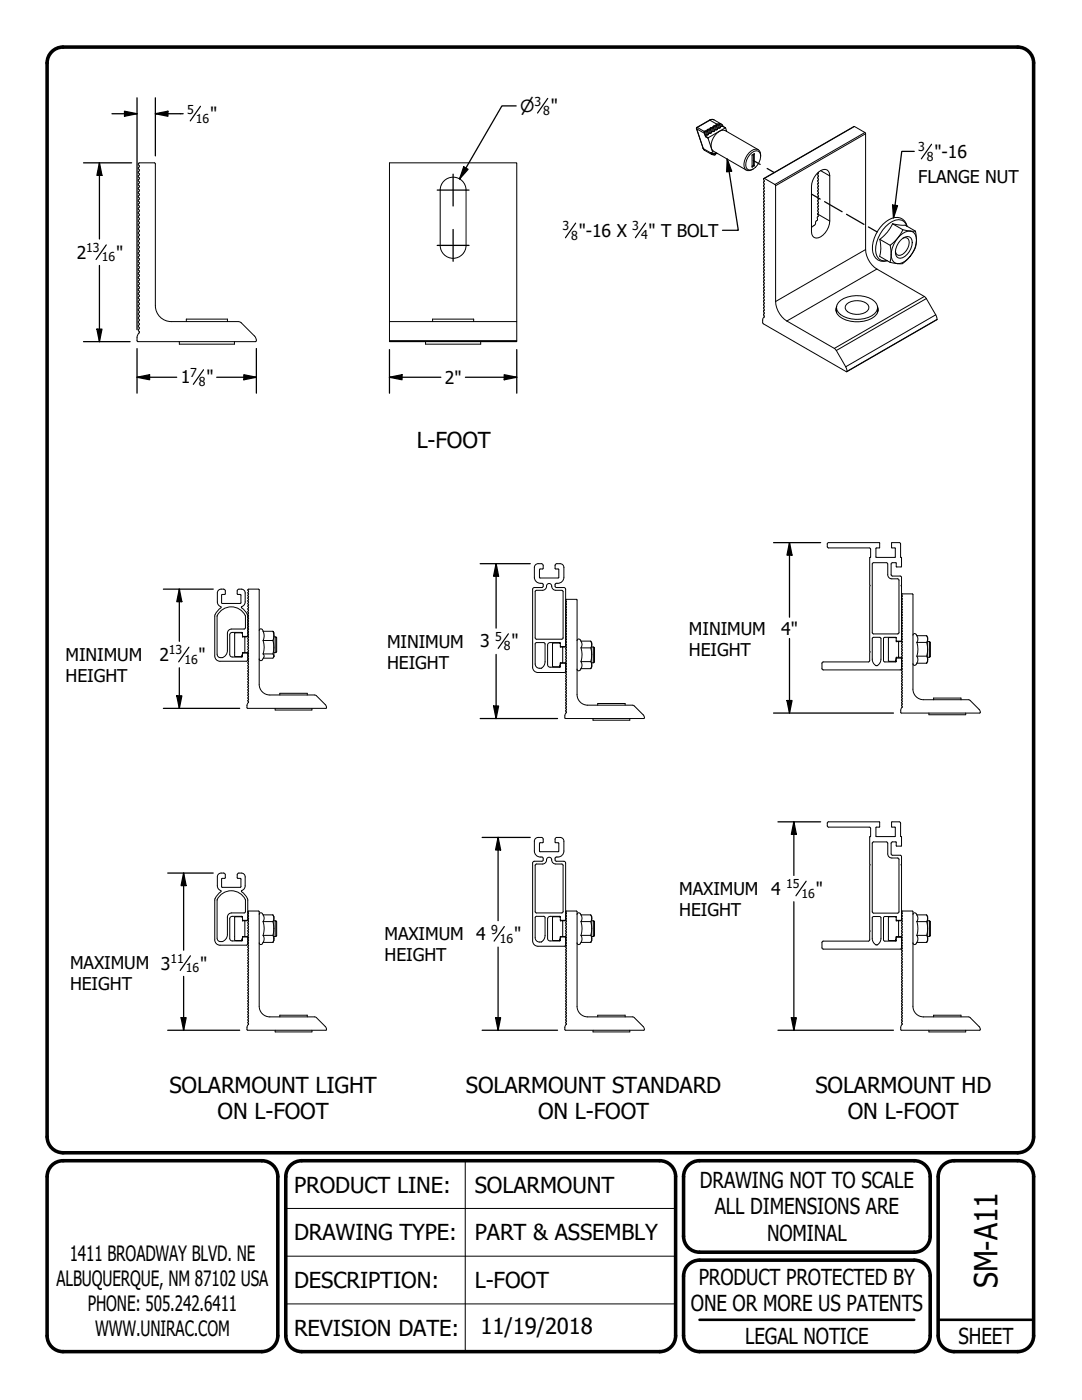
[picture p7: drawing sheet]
<svg xmlns="http://www.w3.org/2000/svg" width="216mm" height="279mm" viewBox="0 0 216 279" stroke-linecap="round" stroke-linejoin="round" font-family="sans-serif">
<defs><g id="words">
<text font-size="6.3" x="199" y="257.1" transform="rotate(-90 199 257.1)">SM-A11</text>
<g font-size="4.4">
<text x="83.1" y="89.4">L-FOOT</text>
<text x="33.8" y="218.1">SOLARMOUNT LIGHT</text>
<text x="93" y="218.1">SOLARMOUNT STANDARD</text>
<text x="162.7" y="218.1">SOLARMOUNT HD</text>
<text x="43.4" y="223.3">ON L-FOOT</text>
<text x="107.4" y="223.3">ON L-FOOT</text>
<text x="169.2" y="223.3">ON L-FOOT</text>
<text x="58.7" y="238">PRODUCT LINE:</text>
<text x="94.7" y="238">SOLARMOUNT</text>
<text x="139.7" y="237.1">DRAWING NOT TO SCALE</text>
<text x="142.6" y="242.4">ALL DIMENSIONS ARE</text>
<text x="58.7" y="247.5">DRAWING TYPE:</text>
<text x="94.7" y="247.5">PART &amp; ASSEMBLY</text>
<text x="153.1" y="247.6">NOMINAL</text>
<text x="58.7" y="257">DESCRIPTION:</text>
<text x="94.7" y="257">L-FOOT</text>
<text x="139.4" y="256.4">PRODUCT PROTECTED BY</text>
<text x="137.9" y="261.6">ONE OR MORE US PATENTS</text>
<text x="58.7" y="266.6">REVISION DATE:</text>
<text x="95.9" y="266.3">11/19/2018</text>
<text x="148.7" y="268.2">LEGAL NOTICE</text>
<text x="191.3" y="268.2">SHEET</text>
</g>
<g font-size="4.2">
<text x="13.9" y="251.6">1411 BROADWAY BLVD. NE</text>
<text x="11.3" y="256.7">ALBUQUERQUE, NM 87102 USA</text>
<text x="17.5" y="261.7">PHONE: 505.242.6411</text>
<text x="19" y="266.7">WWW.UNIRAC.COM</text>
</g>
<g font-size="3.5">
<text x="41.9" y="23.9">&quot;</text>
<text x="109.9" y="22.4">&quot;</text>
<text x="186.5" y="31.5">&quot;-16</text>
<text x="183.2" y="36.5">FLANGE NUT</text>
<text x="115.5" y="47.3">&quot;-16 X</text>
<text x="129.4" y="47.3">&quot; T BOLT</text>
<text x="15.3" y="51.6">2</text>
<text x="23.2" y="51.6">&quot;</text>
<text x="36.1" y="76.5">1</text>
<text x="41.2" y="76.5">&quot;</text>
<text x="88.8" y="76.6">2&quot;</text>
<text x="13.1" y="131.9">MINIMUM</text>
<text x="31.8" y="131.9">2</text>
<text x="39.6" y="131.9">&quot;</text>
<text x="77.2" y="129.3">MINIMUM</text>
<text x="95.8" y="129.2">3</text>
<text x="102.1" y="129.2">&quot;</text>
<text x="137.5" y="126.7">MINIMUM</text>
<text x="137.5" y="130.9">HEIGHT</text>
<text x="155.9" y="126.6">4&quot;</text>
<text x="13.1" y="136.1">HEIGHT</text>
<text x="77.2" y="133.4">HEIGHT</text>
<text x="135.5" y="178.7">MAXIMUM</text>
<text x="153.9" y="178.6">4</text>
<text x="162.8" y="178.6">&quot;</text>
<text x="135.5" y="182.8">HEIGHT</text>
<text x="76.7" y="187.7">MAXIMUM 4</text>
<text x="76.7" y="191.9">HEIGHT</text>
<text x="102.6" y="187.6">&quot;</text>
<text x="14" y="193.5">MAXIMUM 3</text>
<text x="14" y="197.7">HEIGHT</text>
<text x="39.9" y="193.5">&quot;</text>
</g>
<text font-size="3.3" x="103.8" y="22.4">⌀</text>
<g font-size="2.5">
<text x="37.4" y="22.7">5</text>
<text x="106.6" y="21.1">3</text>
<text x="108.4" y="22.9">8</text>
<text x="39.1" y="24.5">16</text>
<text x="183.2" y="30.2">3</text>
<text x="185" y="32.1">8</text>
<text x="112.2" y="46">3</text>
<text x="114" y="47.8">8</text>
<text x="126.2" y="46">3</text>
<text x="127.9" y="47.8">4</text>
<text x="17.2" y="50.3">13</text>
<text x="20.3" y="52.1">16</text>
<text x="38" y="75.2">7</text>
<text x="39.7" y="77.1">8</text>
<text x="33.7" y="130.6">13</text>
<text x="98.8" y="127.9">5</text>
<text x="100.5" y="129.8">8</text>
<text x="36.8" y="132.4">16</text>
<text x="156.9" y="177.3">15</text>
<text x="160" y="179.1">16</text>
<text x="98" y="186.4">9</text>
<text x="99.7" y="188.2">16</text>
<text x="34" y="192.2">11</text>
<text x="37.1" y="194">16</text>
</g>
</g></defs>
<!-- layer: Visible (ANSI) -->
<g fill="none" stroke="#000" stroke-width=".2">
<path d="M27.6 36.9l.2 .3-.2 .4 .2 .4-.2 .4 .2 .4-.2 .4 .2 .4-.2 .4 .2 .4-.2 .4v.2M27.6 36.9l.2-.5-.2-.4 .2-.4-.2-.4 .2-.4-.2-.4 .2-.4-.2-.4 .2-.4-.2-.4v-.2l.3-.1 3 .1 .1 28.4M87.8 37.9a2.58 2.58 0 0 1 2.6-2.5 2.58 2.58 0 0 1 2.6 2.5M87.8 37.9v11.1a2.58 2.58 0 0 0 2.6 2.6 2.58 2.58 0 0 0 2.6-2.6v-11.1M140.5 26.2h.1M142.9 30.5l-.6 .2M143.2 30.6l-.4 .1a.48 .48 0 0 1-.5 .3 .48 .48 0 0 1-.4-.5l-.1-.1 .5 .3M143.9 24.7l-1.4-.8-.5-.1-3 1.7 1.4 4.3 1.6 1M144.3 25.2l-.5 .1-.1 .2-.5 .1-.1 .3-.5 .1-.1 .2-.5 .1-.1 .3h-.4l-.2 .3-.4 .1-.1 .3-.3-1.1M144.3 25.2l.5 .3M144.3 25.2l-.2-.3-.5-.3-.1 .1a.74 .74 0 0 0-.8 .4h-.3l-.2 .3-.4 .1-.2 .2-.4 .1-.2 .3-.5 .1M145 26.2l-.3-.7-3.4 2 1 3.2"/>
<path d="M149.6 30.9a1.35 1.35 0 0 1 2-.5 2.7 2.7 0 0 1-2.1 3.5 1.08 1.08 0 0 1-.7-1.4l.5-1.1zM150.1 30.9l.4-.2v2.4l-.4 .2zM150.3 30.8v2.2l-.2 .1M151.3 29.9l-6.6-3.8a2.1 2.1 0 0 0-2.4 1.4 2.03 2.03 0 0 0 .1 2.7l6.5 3.8M151.8 31.2a1.09 1.09 0 0 0-.5-1.3 1.09 1.09 0 0 0-1.3 .2 3.3 3.3 0 0 0-1.4 3.5 1.07 1.07 0 0 0 1.7 .1M152.4 35.6l2.2 1.2 .2 .3v23.1a5 5 0 0 0 2.2 3.9l9.7 5.6 2.1 3.5 .2 1-16.7-9.6a1.21 1.21 0 0 1 .2-1.4l-.2-.4 .2-.3-.2-.4 .2-.2-.2-.5 .2-.2-.2-.4 .2-.2-.2-.5 .2-.2-.2-.4 .2-.3-.2-.4 .2-.2-.2-.5 .2-.2-.2-.4 .2-.2-.2-.5 .2-.2-.2-.4 .2-.3-.2-.4 .2-.2-.2-.5 .2-.2-.2-.4 .2-.2-.2-.5 .2-.2-.2-.4 .2-.3-.2-.4 .2-.2-.2-.4 .2-.3-.2-.4 .2-.2-.2-.5 .2-.2-.2-.4 .2-.3-.2-.4 .2-.2-.2-.4 .2-.3-.2-.4 .2-.2-.2-.5 .2-.2-.2-.4 .2-.3-.2-.4 .2-.2-.2-.4 .2-.3-.2-.4 .2-.2-.2-.5 .2-.2-.2-.4 .2-.3-.2-.4 .2-.2-.2-.4 .2-.3-.2-.4 .2-.2-.2-.5 .2-.2-.2-.4 .2-.3-.2-.4 .2-.2-.2-.4 .2-.3-.2-.4 .2-.2-.2-.5 .2-.2-.2-.4 .2-.2zM152.4 35.6l18-10.4 2.2 1.2 .1 .3v23.1a5 5 0 0 0 2.3 3.9l9.7 5.6 2 3.5 .3 .9M163.3 34.4a1.41 1.41 0 0 1 2-.2l.3 .9v9a3.5 3.5 0 0 1-2.8 3.4 1.12 1.12 0 0 1-.9-1.3v-9a4 4 0 0 1 1.4-2.8zM163.3 34.4l-.2 .4 .2 .4-.2 .2 .2 .5-.2 .2 .2 .4-.2 .2 .2 .5-.2 .2 .2 .4-.2 .3 .2 .4-.2 .2 .2 .4-.2 .3 .2 .4-.2 .2 .2 .5-.2 .2 .2 .4-.2 .3 .2 .4-.2 .2 .2 .4-.1 .2 .1 .5-.2 .3v.5l-.4 .5a1.33 1.33 0 0 1-.8 1M27.6 59.3v.1l.2 .4-.2 .4 .2 .4-.2 .4 .2 .4-.2 .6M27.6 41l.2 .3-.2 .4 .2 .4-.2 .4 .2 .4-.2 .4 .2 .4-.2 .4 .2 .4-.2 .4 .2 .4-.2 .4 .2 .4-.2 .4 .2 .3M27.8 49.5l-.2 .2 .2 .4-.2 .4 .2 .4-.2 .4 .2 .4-.2 .5 .2 .4-.2 .4 .2 .4-.2 .4 .2 .4-.2 .4 .2 .4-.2 .4 .2 .4-.2 .4 .2 .4-.2 .4 .2 .4-.2 .4 .2 .4-.2 .4 .2 .4-.2 .3"/>
<path d="M27.8 46.8v.1l-.2 .4 .2 .4-.2 .4 .2 .4-.2 .4 .2 .6M175.6 47.8l.2 1.8-.3 1.6 2.1 1.2M175.6 47.8l2 1.2M178.1 44.7l-1 1.6-1.5 1.5M178.1 44.7l1.5 .2h1l2.1 1.2M178.1 44.7l2.1 1.2M179.6 47a2.01 2.01 0 0 1 2.8-.5 3.5 3.5 0 0 1-.4 4.1 3.6 3.6 0 0 1-2.9 2 1.82 1.82 0 0 1-1.2-2.5 5.8 5.8 0 0 1 1.7-3.1zM179.7 48a1.49 1.49 0 0 1 2.1-.5 3.1 3.1 0 0 1-2.2 4 1.02 1.02 0 0 1-.9-1.2 3.8 3.8 0 0 1 1-2.3zM180.2 45.9l1.4 .2h1.1a5.5 5.5 0 0 1-2.2 6.2 1.43 1.43 0 0 1-1.4 .3l-1.5-.2 .2-1.6-.2-1.8 1.5-1.5zM180.2 47.5a.83 .83 0 0 1 .9 .1 .83 .83 0 0 1 .3 .9 2.65 2.65 0 0 1-2.1 2.5l-.5-.4-.1-.5M181 45.2a2.26 2.26 0 0 0-3.6-1.4 6.8 6.8 0 0 0-3.2 6.6 2.13 2.13 0 0 0 2.8 1.6M27.6 62l.2 .2-.2 .5 .2 .4-.2 .4 .2 .2"/>
<path d="M27.8 63.7l-.2 .6 .2 .4-.2 .4 .2 .4-.2 .4 .2 .5M31 61a3.2 3.2 0 0 0 3.2 3.2h13.6l.3 .2 2.7 2.7 .3 .4 .1 .5-.2 .2h-23.5a1.43 1.43 0 0 1 .3-1.8M35.8 68.2v.5h11v-.5M37.2 64.2v-.5h8.2v.5M77.7 64.2h25.4v3.8M84.9 68.2v.5h11v-.5M86.3 64.2v-.5h8.2v.5M103.1 64.2v-31.7h-25.4v35.7h25.4v-.2h-25.4M166.9 61.4v1M166.9 61.6l-.1 .4M166.9 61.1a1.81 1.81 0 0 0 1.2 2.5 6.4 6.4 0 0 0 6.4-.4 1.65 1.65 0 0 0 .6-2.1M167.3 60.4a5.8 5.8 0 0 1 7.2-.2 1.68 1.68 0 0 1-.5 2.8 6 6 0 0 1-6.7-.6 1.49 1.49 0 0 1 0-2z"/>
<path d="M168.9 60.7a3.3 3.3 0 0 1 4.3 .2 1 1 0 0 1-.5 1.4 3.4 3.4 0 0 1-3.9-.4l-.2-.4zM175.1 61.4v1M175.1 61.6l.1 .4M187 63.7l-18 10.5M187 63.7l-18 10.4M45 118.5l-.1-.7a.98 .98 0 0 0-1.5 .5v1.8a1.34 1.34 0 0 0 .7 1.1l-1.2 1.5M45 118.5l-.8 .3v1.5M47.3 118.5l.1-.7a.97 .97 0 0 1 1.5 .5v1.8a1.34 1.34 0 0 1-.7 1.1 3.2 3.2 0 0 1 1.2 1.8v3.9l-.1 .1h-.8l-.1-.1M47.3 118.5l.8 .3v1.5M106.3 117.6v15.6a1.06 1.06 0 0 0 1 1M107.8 113.6l.5-.1v-.8a1.11 1.11 0 0 0-1.7 .6v1.9a1.25 1.25 0 0 0 1.5 1.2M107.8 115.4h3.6"/>
<path d="M107.8 113.6l-.2 .1v1.5l.2 .1M108.1 116.4l.2 .1 .1 .5-.3 .3M108.1 117.3h-1.5l-.3 .3M109.1 117a.51 .51 0 0 1 .5-.6 .51 .51 0 0 1 .5 .6M109.1 117h.1M110.1 117a.82 .82 0 0 0 .8 .8h1.2l.3 .3v9.2l-.3 .3h-5.1l-.2-.2v-9.3l.1-.3a2.63 2.63 0 0 0 1.9-.2l.3-.6M110.1 117h.1M111 117.3h1.5l.4 .3M111.4 113.6l.1 .1v1.5l-.1 .1M111.4 113.6l-.6-.1v-.8a1.1 1.1 0 0 1 1.7 .6v1.9a1.34 1.34 0 0 1-1.6 1.2l-.1 .6 .2 .3M112.9 117.6v11.3l-.2 .1h-.8l-.1-.1M112.9 119.7l.1 .4-.1 .2 .1 .3-.1 .3 .1 .1"/>
<path d="M112.9 119.7l2.1-.1 .1 .1v18.9a2.11 2.11 0 0 0 2.2 2.1l9.1 .1 1.9 1.9 .3 .6-.2 .1h-15.6a1.03 1.03 0 0 1 .2-1.3l-.1-.2 .1-.3-.1-.3 .1-.2M173.6 111.2l-.1 18.8 .2 .1-.2 .1v1.8l-.2 .1h-9l-.3 .3v1l.3 .3h15.5l.1-.3v-2h-1.1M173.6 111.2h.1M173.7 111.2h-.1M173.7 111.2v-1.6l-.1-.2h-8.3l-.2-.3v-.7l.2-.1h10.1l.1 1-.7 .1v1.8h3.8M174 112.6l.3-.3h2.6l.2 .3M174 112.6v13.7l.2 .2h4.9l.2-.1 .1-10.6-.1-.2a2.64 2.64 0 0 1-1.9-.3l-.3-.6v-2.1M178.6 109.3v1.9M178.6 109.4l-.7-.1v-1h1.5l.3 .1 .1 2.8M179.8 111.2h.1M179.8 111.2l.1 1.9h-1l-.2-.8h-.8l-.1 .3 .1 2.2 .2 .2h1.5l.3 .2v1.5l-.1 .2 .1 .1v10.9h-1.1M179.9 119.2l.1 .4"/>
<path d="M179.9 119.1l.2-.1-.2-.3 .1-.2h2l.2 .2v18.8a2.12 2.12 0 0 0 2.1 2.1l9.1 .1 2 1.9 .2 .6-.1 .1h-15.6a1.05 1.05 0 0 1 .2-1.3l-.2-.2 .1-.2M180 119.6l-.1 .2 .1 .2-.1 .3 .1 .2M42.9 122.7v8.2a1.06 1.06 0 0 0 1 1.1M43.3 130.6a.79 .79 0 0 0 1.1 .6M44.2 120.3l.1 .1h3.6l.2-.1M45.4 126.4v3.4a1.48 1.48 0 0 1-1 1.4M46.2 125.5a.84 .84 0 0 0-.8 .9M46.2 125.5h2.5M46.8 130.9l.1 .1h1.5M46.8 126.4v4.5M48.2 126.3h.1M48.3 126.3l.1 .1"/>
<path d="M48.4 126.3h-1.5l-.1 .1M48.4 131h-.1M48.4 130.5l.1-.2 .9 .1v1.3l-.1 .2-5.4 .1M48.4 130.5l-.2 .4 .2 .1M48.4 130.5v.5M48.4 130.2v.2M48.4 127.1h.5v3.1h-.5M48.4 127.1v-.7l-.2-.2h-1.9l-.4 .3-.1 .2 .1 4.2 .4 .2h1.9l.2-.1M48.4 130.3v.1M48.7 125.5l.3-.2v-2.3a3.1 3.1 0 0 0-2.9-1.9 3.1 3.1 0 0 0-2.8 1.9v7.6M48.9 127.1h.7M48.9 130.2h.6"/>
<path d="M49.5 123.6l.1 .4M49.5 129l.1 .4M49.5 123.6l.1-.2-.2-.3 .2-.2-.2-.3 .2-.3-.2-.2 .2-.3-.2-.3 .2-.2-.2-.3 .2-.3-.2-.2 .2-.3-.2-.3 .2-.3-.2-.2 .2-.3-.2-.3 .2-.2-.2-.3 .2-.3-.2-.2 .2-.2h2l.1 .1v18.9a2.11 2.11 0 0 0 2.1 2.1h9M49.5 125.4l.1 .2-.2 .2 .2 .3-.2 .3 .2 .2-.2 .3 .2 .2M49.5 130.2l.1 .2-.1 .4M49.5 130.8l.1 .2-.2 .2 .2 .3-.2 .3 .2 .2-.2 .3 .2 .3-.2 .2 .2 .3-.2 .3 .2 .2-.2 .3 .2 .3-.2 .2 .2 .3-.2 .3 .2 .3-.2 .2 .2 .3-.2 .3 .2 .2-.2 .3 .2 .3-.2 .2 .2 .3-.2 .3 .2 .3-.2 .2 .2 .3-.2 .3 .2 .2-.2 .3 .2 .3-.2 .2 .2 .3a1.04 1.04 0 0 0-.2 1.3l15.7-.1v-.3l-.2-.4-1.8-1.7M49.6 127.1l-.2 .4 .2 .1M49.6 127.6l-.2 .4 .2 .3-.2 .2 .2 .3-.1 .2M49.6 124l-.2 .2 .2 .3-.2 .3 .2 .2-.1 .4M49.6 129.4l-.2 .2 .2 .3-.1 .3M51.7 125.8l.1-.2 .3-.1 .4 .5M52.5 127.8l.2 1.4-.2 1.3"/>
<path d="M52.5 130.5l.2 .4-.3 .8-.4 .1-.3-.3M52.5 127.8h1.9M52.5 130.5h1.9M54.4 126l.3 .3v4.6l-.3-.4 .3-1.3-.1-.7a1.12 1.12 0 0 1 0-1.2l.1-.4zM54.4 126h-1.9l.2 .9-.2 .9M54.7 130.9l-.3 .5h-1.9M54.7 127.1h.3M54.7 130.2h.3M54.7 130.9l-.1 .3M55 127.1l.2 .2v2.8l-.2 .1zM55.8 138.7v-.3h5.5v.3M62.8 138.7l.3 .2"/>
<path d="M108 133.4v-.1a1.5 1.5 0 0 0 .8-1.2l-.1-3.7-.2-.2h-1.5l-.2 .3v4a.92 .92 0 0 0 1.2 .9M111.7 128.3h.1M111.7 128.3l.1 .1M111.8 133.1h-.1M111.8 128.3h-1.4l-.2 .2v4.4l.2 .2h1.4M111.8 133v.1M111.8 132.5l-.2 .4 .2 .1M111.8 132.5v.5M111.8 132.5l.1-.1h.9l.1 1.6-.2 .2h-5.4M111.8 132.2v.3v-.2M111.8 129.1h.5v3.2h-.5M111.8 129.2v-.8l-.1-.2h-1.9l-.5 .3v.3v4.1l.5 .3h1.9l.1-.2"/>
<path d="M112.3 129.1h.7M112.3 132.3h.6M112.9 122.4l.1 .4M112.9 139.8l.1 .2-.1 .3 .1 .2-.1 .2M113 126.4l-.1 .4 .1 .3-.1 .2 .1 .3-.1 .3 .1 .2-.1 .3 .1 .3-.1 .2 .1 .3-.1 .3 .1 .2-.1 .3 .1 .3-.1 .3 .1 .2-.1 .3 .1 .3-.1 .2 .1 .3-.1 .3 .1 .2-.1 .3 .1 .3-.1 .3 .1 .2-.1 .3 .1 .3-.1 .2 .1 .3-.1 .3 .1 .2-.1 .3 .1 .3-.1 .2 .1 .3-.1 .3 .1 .2-.1 .3 .1 .3-.1 .3 .1 .2-.1 .3 .1 .3-.1 .2 .1 .3-.1 .3 .1 .2-.1 .4M113 121l-.1 .4 .1 .3-.1 .2 .1 .3-.1 .2M113 122.8l-.1 .2 .1 .3-.1 .3 .1 .2-.1 .3 .1 .3-.1 .2 .1 .3-.1 .3 .1 .2-.1 .3 .1 .3-.1 .3 .1 .1M115.1 127.9l.2-.3 .2-.1 .4 .5M115.9 129.3l.2 1.4-.2 1.3M115.9 132l.2 .7-.2 .7M115.9 133.4l-.4 .5-.2-.1-.2-.3M115.9 128h2"/>
<path d="M115.9 129.3h2M115.9 132h2M115.9 133.4h2M115.9 128a1.16 1.16 0 0 1 0 1.3M117.9 128l.2 .6-.1 .3a.88 .88 0 0 0 0 1.1v1.3a1.45 1.45 0 0 0 .1 1.4l-.2 .7M117.9 128l.2 .3v4.8l-.2 .3M118.1 129.1h.4M118.1 132.3h.4M118.5 129.1l.1 .2v2.8l-.1 .2zM174.1 127.3l.2-.1h1.2l.2 .1 .1 4.3a1.19 1.19 0 0 1-1 1.2 1.45 1.45 0 0 1-.8-1.2zM174.8 132.8h.1M178.7 127.2l.1 .1"/>
<path d="M178.8 127.2h-1.4l-.1 .2v4.5l.1 .1h1.4M178.8 127.3v.8M178.8 127.3l-2.2-.1-.3 .3v4.5l.3 .1 2.2-.1M178.8 131.3l-.1 .5 .1 .2h-.1M178.8 131.2v.8M178.8 128h.5v3.2h-.5M179.3 128h.7M179.3 131.2h.6M179.9 137.5l.2 .3-.2 .3 .1 .3-.1 .2 .1 .2M179.9 124.5l.1 .4-.1 .3 .1 .2-.1 .3 .2 .3-.2 .2 .2 .3-.2 .3 .1 .2-.1 .3 .1 .3-.1 .3 .1 .1M179.9 120.9l.1 .2-.1 .3 .2 .3-.2 .2 .1 .4M179.9 123.6l.2 .2-.2 .3 .2 .3-.2 .1"/>
<path d="M179.9 131.2l.1 .2-.1 .2 .1 .3-.1 .3 .2 .2-.2 .3 .1 .3-.1 .2 .1 .3-.1 .4M179.9 133.9l.1 .1-.1 .3 .2 .3-.2 .3 .2 .2-.2 .3 .1 .3-.1 .2 .1 .3-.1 .3 .2 .2-.2 .3 .2 .3-.2 .2M180 123.2l-.1 .4M180 120.5l-.1 .4M180 128l-.1 .4 .2 .3-.2 .2 .1 .3-.1 .3 .1 .2-.1 .3 .2 .3-.2 .2 .2 .3-.2 .4M180 138.8l-.1 .4 .2 .2-.2 .3 .1 .3-.1 .1M180 122.3l-.1 .2 .1 .2-.1 .3 .1 .2M182.2 132.4l.2 .4 .4-.2M182.2 126.8l.2-.3a1.17 1.17 0 0 1 .5 1.7M182.9 126.9h2l.2 .6v.4a.88 .88 0 0 0 0 1v1.3a1.44 1.44 0 0 0 0 1.5l-.2 .7 .2-.4v-4.8l-.2-.3M182.9 128.2l.3 1.4-.3 1.4M182.9 131l.3 .7-.3 .7"/>
<path d="M182.9 132.4h2M182.9 128.2h2M182.9 131h2M182.9 132.4l-.1 .2M185.1 128h.4M185.1 131.2h.4M185.5 128l.2 .2v2.8l-.2 .2zM186.3 139.6v-.3h5.5v.3M54.9 141.4v.3h7.3v-.3M112.9 140.7l.1 .4M118.3 143.4v.3h7.4v-.3M119.3 140.7v-.3h5.4v.3"/>
<path d="M179.9 140.2l.1 .4M185.4 142.3v.3h7.3v-.3M42.9 179.3v8.3a1.06 1.06 0 0 0 1 1h5.4l.1-.2v-1.4h-.9l-.1 .1M42.9 179.3l.4-.6 .8-.8-.1-.2a.98 .98 0 0 1-.6-.9v-1.8a.93 .93 0 0 1 1.5-.6v.9h-.5l-.2 .1v1.6l.1 .1h3.7l.1-1.7-.7-.1v-.9a.98 .98 0 0 1 1.5 .6v1.8a1.37 1.37 0 0 1-.7 1v.1a3.2 3.2 0 0 1 1.2 1.7v3.9l-.1 .2h-.8l-.1-.2M107.8 168.2l.5-.1v-.8a1.11 1.11 0 0 0-1.7 .6v1.9a1.25 1.25 0 0 0 1.5 1.2M107.8 170h3.6M107.8 168.2l-.2 .1v1.5l.2 .2M108.1 171l.2 .2 .1 .4-.3 .3M108.1 171.9h-1.5l-.3 .3v15.6M109.1 171.6a.51 .51 0 0 1 .5-.5 .51 .51 0 0 1 .5 .5M109.1 171.6h.1M110.1 171.6a.81 .81 0 0 0 .8 .8h1.2l.3 .3v9.2l-.3 .3h-5.1l-.2-.1v-9.4l.1-.2a2.68 2.68 0 0 0 1.9-.3l.3-.6"/>
<path d="M110.1 171.6h.1M111.4 168.2l.1 .1v1.5l-.1 .2M111.4 168.2l-.6-.1v-.8a1.1 1.1 0 0 1 1.7 .6v1.9a1.33 1.33 0 0 1-1.6 1.3l-.1 .2 .1 .5 1.6 .1 .4 .3v11.3M173.6 167l-.1 18.7 .2 .1-.2 .1v1.8l-.2 .1h-9l-.3 .3v1.1l.3 .2h15.5l.1-.2v-2.1h-1.1M173.6 167h.1M173.7 166.9l-.1 .1M173.7 166.9v-1.6l-.1-.2h-8.3l-.2-.3v-.7l.2-.1h10.1l.1 1-.7 .2v1.7l3.8 .1M174.1 168.2l.2-.2 2.7 .1 .1 .2v2.1a.81 .81 0 0 0 .8 .8h1.2l.3 .3-.1 10.6-.2 .1h-4.9l-.2-.2zM178.6 165.1v1.9M178.6 165.1l-.7-.1v-1h1.5l.3 .1 .1 2.9M179.8 167h.1M179.8 167l.1 1.8h-1l-.2-.8-.8 .1-.1 .2 .1 2.3 .2 .1h1.5l.3 .2v1.6l-.1 .1 .1 .1v10.9h-1.1"/>
<path d="M46.8 187.6l.1 .1h1.5M46.8 183.1v4.5M48.3 183l.1 .1M48.3 187.6l.1 .1M48.3 187.7h.1M48.4 183h-1.5l-.1 .1M48.4 187.1l-.2 .4 .1 .1M48.4 187.1v.6M48.4 186.9v.2M48.4 183.8h.5v3.1h-.5M48.4 183.8v-.8l-.2-.1h-1.9l-.4 .2-.1 .3 .1 4.1 .4 .3h1.9l.2-.1M48.4 187v.1"/>
<path d="M48.7 182.2h-2.5a.84 .84 0 0 0-.8 .8v3.5a1.48 1.48 0 0 1-1 1.4M48.7 182.2l.3-.3v-2.3a3.1 3.1 0 0 0-2.9-1.8 3.1 3.1 0 0 0-2.8 1.8v7.6a.79 .79 0 0 0 1.1 .7M48.9 183.8h.6M48.9 186.9h.6M49.5 187.3l.1 .4-.2 .2 .2 .3-.2 .3 .2 .1M49.5 190l.1 .3-.2 .3 .2 .3-.2 .3 .2 .2-.2 .3 .2 .3-.2 .2 .2 .3-.2 .3 .2 .2-.2 .3 .2 .3-.2 .2 .2 .3-.2 .3 .2 .3-.2 .2 .2 .3-.2 .3 .2 .3M49.6 185.9l-.2 .4 .2 .3-.2 .2 .2 .3-.1 .2M49.6 188.6l-.2 .4 .2 .3-.2 .2 .2 .3-.1 .2M49.6 185.9l-.2-.1 .2-.3-.2-.3 .2-.2-.2-.3 .2-.3-.2-.2 .2-.3-.2-.3 .2-.3-.2-.2 .2-.3-.2-.3 .2-.2-.1-.4h2.2v18.9a2.11 2.11 0 0 0 2.1 2.1l9.2 .1 1.9 1.9 .3 .6-.2 .1h-15.6a1.36 1.36 0 0 1 .2-1.3l-.2-.2 .2-.3-.2-.3 .2-.2-.1-.4M49.6 195.8l-.2 .2 .2 .3-.2 .2 .2 .3-.2 .3 .2 .2-.2 .3 .2 .3-.2 .2 .2 .3-.2 .3 .2 .3-.2 .2 .2 .3-.2 .3 .2 .2-.1 .2M51.7 188.2l.3 .3 .4-.2M51.7 182.5l.3-.3a1.16 1.16 0 0 1 .5 1.7"/>
<path d="M52.5 182.6h1.9l.3 .7-.1 .3a.87 .87 0 0 0 0 1v1.4a1.44 1.44 0 0 0 .1 1.4l-.3 .7 .3-.4v-4.7l-.2-.4M52.5 183.9l.2 1.4-.2 1.4M52.5 186.7l.2 .7-.2 .7M52.5 183.9h1.9M52.5 186.7h1.9M52.5 188.1h1.9M52.5 188.1l-.1 .2M54.7 183.8h.3M54.7 186.9h.3M55 183.8l.2 .1v2.8l-.2 .2zM106.3 187.8a1.06 1.06 0 0 0 1 1h5.3l.3-.2M108 188a.94 .94 0 0 1-1.2-.8v-4.1l.2-.2h1.5l.2 .1 .1 3.7a1.42 1.42 0 0 1-.8 1.3"/>
<path d="M111.7 183l.1 .1M111.8 187.6v.1M111.8 187.7h-.1M111.8 183h-1.4l-.2 .1v4.5l.2 .1h1.4M111.8 187.7l-.1 .1h-1.9M111.8 187.1l-.2 .4 .2 .1M111.8 187.1v.6M111.8 183.5l.1 .2h.8l.2-.2M111.8 187.1l.1-.1h.9l.1 1.6M111.8 186.9v.2M111.8 183.8h.5v3.1h-.5M111.8 183.8v-.8l-.1-.1h-1.9l-.5 .2v4.2v.2l.5 .3"/>
<path d="M111.8 187v.1M112.3 183.8h.7M112.3 186.9h.6M112.9 183.5l.1 .4-.1 .3 .1 .2-.1 .3 .1 .3-.1 .2 .1 .3-.1 .3 .1 .1M112.9 187.3l.1 .4-.1 .2 .1 .3-.1 .3M112.9 190l.1 .3-.1 .3 .1 .3-.1 .3 .1 .2-.1 .3 .1 .3-.1 .2 .1 .3-.1 .3 .1 .2-.1 .3 .1 .3-.1 .2 .1 .3-.1 .3 .1 .3-.1 .2 .1 .3-.1 .3 .1 .2-.1 .3 .1 .3-.1 .2 .1 .3-.1 .3 .1 .2-.1 .3 .1 .3-.1 .2 .1 .3-.1 .3 .1 .3-.1 .2 .1 .3-.1 .3 .1 .2-.1 .2M112.9 186.9l.1 .2-.1 .2M112.9 189.1l.1 .2-.1 .2 .1 .3-.1 .2M112.9 183.5l.1-.2-.1-.2 .1-.3-.1-.3 .1-.2-.1-.3 .1-.1h2.1v18.9a2.12 2.12 0 0 0 2.2 2.1l9.1 .1 1.9 1.9 .3 .6-.2 .1h-15.6a1.03 1.03 0 0 1 .2-1.3l-.1-.2 .1-.3-.1-.3 .1-.2-.1-.4M112.9 188.5l.1 .1M113 185.9l-.1 1M113 188.6l-.1 .5"/>
<path d="M115.1 188.2l.3 .3 .4-.2M115.1 182.5l.3-.3a1.16 1.16 0 0 1 .5 1.7M115.9 182.6h2l.2 .7-.1 .3a.87 .87 0 0 0 0 1v1.4a1.44 1.44 0 0 0 .1 1.4l-.2 .7M115.9 183.9l.2 1.4-.2 1.4M115.9 186.7l.2 .7-.2 .7M115.9 183.9h2M115.9 186.7h2M115.9 188.1h2M115.9 188.1l-.1 .2M117.9 182.6l.2 .4v4.7l-.2 .4M118.1 183.8h.4M118.1 186.9h.4"/>
<path d="M118.5 183.8l.1 .1v2.8l-.1 .2zM174.1 183l.2-.1h1.2l.2 .1 .1 4.3a1.18 1.18 0 0 1-1 1.3 1.44 1.44 0 0 1-.8-1.3zM174.8 188.6h.1M178.7 183h.1M178.7 183l.1 .1M178.8 183h-1.4l-.1 .1v4.5l.1 .1h1.4M178.8 183v.8M178.8 183l-2.2-.1-.3 .1v4.6l.3 .2 2.2-.1M178.8 187l-.1 .5 .1 .2h-.1M178.8 186.9v.8M178.8 183.8h.5v3.1h-.5M179.3 183.8h.7"/>
<path d="M179.3 186.9h.6M179.9 190l.1 .4M179.9 198.1l.1 .4M179.9 191.8l.2 .2-.2 .2 .1 .3-.1 .3 .1 .2-.1 .3 .2 .3-.2 .2 .2 .3-.2 .3 .1 .3-.1 .2 .1 .3-.1 .3 .1 .3M180 188.6l-.1 .4 .2 .3-.2 .2 .2 .3-.2 .2M180 188.6l-.1-.1 .1-.3-.1-.3 .2-.2-.2-.3 .1-.3-.1-.3 .1-.2-.1-.3 .1-.3-.1-.2 .2-.3-.2-.3 .2-.2-.2-.3 .1-.3-.1-.2 .1-.3-.1-.3 .1-.3-.1-.2 .2-.3-.2-.3 .2-.2-.2-.3 .2-.2h1.9l.2 .2v18.8a2.11 2.11 0 0 0 2.1 2.1l9.1 .1 2 1.9 .2 .6-.1 .1h-15.6a1.04 1.04 0 0 1 .2-1.3l-.2-.2 .1-.3-.1-.3 .1-.2-.1-.3 .2-.3-.2-.2 .2-.3-.2-.3 .1-.2-.1-.3 .2-.3-.2-.3 .2-.2-.2-.3 .2-.3-.2-.2 .1-.3-.1-.3 .1-.2-.1-.3 .1-.2M180 190.4l-.1 .2 .1 .3-.1 .3 .2 .2-.2 .4M180 195.8l-.1 .2 .1 .3-.1 .2 .1 .3-.1 .3 .2 .2-.2 .3 .2 .3-.2 .2M182.2 188.2l.2 .3 .4-.2M182.2 182.5l.2-.3a1.16 1.16 0 0 1 .5 1.7M182.9 182.6h2l.2 .7v.3a.88 .88 0 0 0 0 1v1.4a1.45 1.45 0 0 0 0 1.4l-.2 .7 .2-.4v-4.7l-.2-.4M182.9 183.9l.3 1.4-.3 1.4"/>
<path d="M182.9 186.7l.3 .7-.3 .7M182.9 183.9h2M182.9 186.7h2M182.9 188.1h2M182.9 188.1l-.1 .2M185.1 183.8h.4M185.1 186.9h.4M185.5 183.8l.2 .1v2.8l-.2 .2zM49.5 200.2l.1 .4-.2 .2 .2 .3-.2 .3 .2 .3-.2 .2 .2 .3-.2 .3 .2 .2-.1 .2M54.9 205.6v.3h7.3v-.3M55.8 202.9v-.3h5.5v.3M112.9 200.2l.1 .4-.1 .2 .1 .3-.1 .3 .1 .3-.1 .2 .1 .3-.1 .3 .1 .2-.1 .2"/>
<path d="M118.3 205.6v.3h7.4v-.3M119.3 202.9v-.3h5.4v.3M185.4 205.6v.3h7.3v-.3M186.3 202.9v-.3h5.5v.3"/>
</g>
<!-- layer: Visible Narrow (ANSI) -->
<g fill="none" stroke="#000" stroke-width=".2">
<path d="M139 25.6v.1M139 25.7l1.3 4M139 25.7l1.5 .9M139 25.4h.1M139.1 25.4l-.1 .3M139.1 25.4l1.4 .8 .3 .9M140.3 29.6v.1M140.3 29.7l.3 .3M140.3 29.7l1.6 .8M140.5 26.4l.3 .8 .5 .3M140.7 26.1l.3 .9M140.8 27.3l.5 .3"/>
<path d="M140.9 26.1l.3 .8M141.1 25.9l.3 .9M141.3 25.8l.3 .8M141.5 25.8l.3 .8M141.7 25.7l.3 .8M141.7 25.6l.3 .8M141.8 30.4l.5 .3M141.9 30.5l.1 .3M141.9 25.4l.3 .9M142 30.5l.1 .3M142.1 25.4l.3 .9M142.2 30.7l.1 .2"/>
<path d="M142.3 25.3l.3 .8M142.3 25.2l.3 .8M142.4 30.7l.1 .2M142.5 23.9l-.9 .1M142.5 25.1l.3 .8M142.6 30.6l.1 .3M142.7 30.6l.1 .2M142.7 25.1l.3 .8M142.9 30.5v.2M142.9 25l.3 .8M142.9 24.9l.3 .8M143 24.8l-1.3-.8-2.6 1.4"/>
<path d="M143.1 24.8l.3 .8M143.1 30.6h.1M143.3 24.8l.3 .8M143.5 24.7l.3 .8M143.5 24.6l.3 .7M143.8 24.7l.2 .5M144.1 24.9l.1 .3M144.2 25.2l.5 .3M150.1 33.3h.1M150.3 33l.2 .1M150.5 30.7h.1M163.7 34.1l1.9 1"/>
<path d="M170.5 25.2l-18 10.4M172.6 26.4l-18 10.4M172.7 26.7l-17.9 10.4M163.2 42.7l2.4 1.4M172.7 49.8l-17.9 10.4M175 53.7l-18 10.4M181 45.1a1.83 1.83 0 0 0-3-.9 6.7 6.7 0 0 0-3.2 6.4 1.72 1.72 0 0 0 2.2 1.4M184.4 59.2l-17.9 10.3M184.8 59.6l-17.9 10.4M186.7 62.8l-17.9 10.4"/>
</g>
<!-- layer: Title (ANSI) -->
<path d="M139.6 263.4h42.8M187.2 263.4h19" fill="none" stroke="#000" stroke-width=".51"/>
<!-- layer: Border (ANSI) -->
<path d="M9.4 226.9a3.2 3.2 0 0 0 3.2 3.2h190.5a3.2 3.2 0 0 0 3.1-3.2v-214.3a3.2 3.2 0 0 0-3.1-3.2h-190.5a3.2 3.2 0 0 0-3.2 3.2v214.3M9.4 234.8a3.2 3.2 0 0 1 3.2-3.2h39.7a3.2 3.2 0 0 1 3.1 3.2v31.8a3.2 3.2 0 0 1-3.1 3.1h-39.7a3.2 3.2 0 0 1-3.2-3.1v-31.8M134.8 234.8v31.8M134.8 234.8a3.2 3.2 0 0 0-3.2-3.2h-71.4a3.2 3.2 0 0 0-3.2 3.2v31.8a3.2 3.2 0 0 0 3.2 3.1h71.4a3.2 3.2 0 0 0 3.2-3.1M137.3 232.6a3.1 3.1 0 0 1 2.3-1h42.8a3.2 3.2 0 0 1 3.2 3.2v11.9a3.2 3.2 0 0 1-3.2 3.2h-42.8a3.2 3.2 0 0 1-3.2-3.2v-11.9a3.2 3.2 0 0 1 .9-2.2zM188.1 232.6a3.2 3.2 0 0 1 2.3-1h12.7a3.2 3.2 0 0 1 3.1 3.2v31.8a3.2 3.2 0 0 1-3.1 3.1h-12.7a3.2 3.2 0 0 1-3.2-3.1v-31.8a3.2 3.2 0 0 1 .9-2.2zM137.3 252.4a3.2 3.2 0 0 1 2.3-.9h42.8a3.2 3.2 0 0 1 3.2 3.2v11.9a3.2 3.2 0 0 1-3.2 3.1h-42.8a3.2 3.2 0 0 1-3.2-3.1v-11.9a3.2 3.2 0 0 1 .9-2.3z" fill="none" stroke="#000" stroke-width=".71"/>
<path d="M92.8 231.6v38.1M57 241.2h77.8M57 250.7h77.8M57 260.2h77.8" fill="none" stroke="#000" stroke-width=".2"/>
<!-- layer: Sketch Geometry (ANSI) -->
<path d="M150.3 32l1.4 .8M153.1 33.6l1.4 .8M161.9 38.7l1.8 1M164.5 40.2l3.5 2.1M168.9 42.8l3.5 2M173.3 45.3l1.7 1" fill="none" stroke="#000" stroke-width=".25"/>
<!-- layer: Dimension (ANSI) -->
<path d="M109.3 19.6l-2 3M40 21.2l-2 2.9M21.2 48.9l-2 2.9M40.6 73.8l-2 2.9M37.7 129.2l-2.1 2.9M101.4 126.5l-2 2.9M160.9 175.9l-2.1 2.9M38 190.8l-2 2.9M100.6 184.9l-2 2.9" fill="none" stroke="#000" stroke-width=".24"/>
<g fill="none" stroke="#000" stroke-width=".25">
<path d="M27.3 19.5v46.3M31 19.5v11.6M16.7 32.5h9.6M19.8 32.5l.5 2.5h-1zM19.8 32.5v15.2M22.3 22.7h5M24.8 22.2l2.5 .5-2.5 .5zM31 22.7l2.5-.5v1zM31 22.7h5.6M92.5 33.3l.9 .5-1.7 1.9zM103 21.1h-2.8l-8.5 14.6M19.8 53v15.2"/>
<path d="M16.7 68.2h9.3M19.3 65.7h1l-.5 2.5zM27.3 75.3l2.5-.5v1zM27.3 75.3h8M27.3 69.6v8.9M43.2 75.3h8M48.7 74.8l2.5 .5-2.5 .5zM51.2 69.6v8.9M77.7 75.3l2.5-.5v1zM77.7 75.3h10.3M77.7 69.8v8.7M92.9 75.3h10.2"/>
<path d="M100.6 74.8l2.5 .5-2.5 .5zM103.1 69.8v8.7M32.6 117.6h9.9M35.8 117.6l.5 2.5h-1zM35.8 117.6v10.4M95.8 112.5h10M99 112.5l.5 2.5h-1zM99 112.5v12.9M154.4 108.3h9.3M157.5 108.3l.5 2.5h-1zM157.5 108.3v14.9M35.3 138.9h1l-.5 2.5z"/>
<path d="M35.8 133.3v8.1M99 130.6v12.8M157 139.8h1l-.5 2.5zM157.5 127.4v14.9M32.6 141.4h15.2M95.8 143.4h15.5M98.5 140.9h1l-.5 2.5zM154.4 142.3h23.9M33.5 174.2h9M36.6 174.2l.5 2.5h-1zM36.6 174.2v15.4M96.2 167.1h9.6"/>
<path d="M99.4 167.1l.5 2.5h-1zM99.4 167.1v16.6M155.2 164h8.5M158.4 164l.5 2.5h-1zM158.4 164v10.7M158.4 180v25.6M36.6 194.9v10.7M99.4 189v16.6M33.5 205.6h14.3M36.1 203.1h1l-.5 2.5zM96.2 205.6h15.1M98.9 203.1h1l-.5 2.5z"/>
<path d="M155.2 205.6h23.1M157.9 203.1h1l-.5 2.5z"/>
</g>
<g fill="#000">
<path d="M19.8 32.5l.5 2.5h-1z" fill-rule="evenodd"/>
<path d="M24.8 22.2l2.5 .5-2.5 .5z" fill-rule="evenodd"/>
<path d="M31 22.7l2.5-.5v1z" fill-rule="evenodd"/>
<path d="M92.5 33.3l.9 .5-1.7 1.9z" fill-rule="evenodd"/>
<path d="M19.3 65.7h1l-.5 2.5z" fill-rule="evenodd"/>
<path d="M27.3 75.3l2.5-.5v1z" fill-rule="evenodd"/>
<path d="M48.7 74.8l2.5 .5-2.5 .5z" fill-rule="evenodd"/>
<path d="M77.7 75.3l2.5-.5v1z" fill-rule="evenodd"/>
<path d="M100.6 74.8l2.5 .5-2.5 .5z" fill-rule="evenodd"/>
<path d="M99 112.5l.5 2.5h-1z" fill-rule="evenodd"/>
<path d="M157.5 108.3l.5 2.5h-1z" fill-rule="evenodd"/>
<path d="M35.3 138.9h1l-.5 2.5z" fill-rule="evenodd"/>
<path d="M35.8 117.6l.5 2.5h-1z" fill-rule="evenodd"/>
<path d="M157 139.8h1l-.5 2.5z" fill-rule="evenodd"/>
<path d="M98.5 140.9h1l-.5 2.5z" fill-rule="evenodd"/>
<path d="M36.6 174.2l.5 2.5h-1z" fill-rule="evenodd"/>
<path d="M99.4 167.1l.5 2.5h-1z" fill-rule="evenodd"/>
<path d="M158.4 164l.5 2.5h-1z" fill-rule="evenodd"/>
<path d="M36.1 203.1h1l-.5 2.5z" fill-rule="evenodd"/>
<path d="M98.9 203.1h1l-.5 2.5z" fill-rule="evenodd"/>
<path d="M157.9 203.1h1l-.5 2.5z" fill-rule="evenodd"/>
</g>
<!-- layer: Symbol (ANSI) -->
<path d="M145.1 31.8l.9 2.3-1 .2zM145.1 31.8l2.2 14.2h-3.1M182.4 30.2h-2.5l-1.6 13.3M178.1 40.9l1 .1-.8 2.5z" fill="none" stroke="#000" stroke-width=".25"/>
<g fill="#000">
<path d="M145.1 31.8l.9 2.3-1 .2z" fill-rule="evenodd"/>
<path d="M178.1 40.9l1 .1-.8 2.5z" fill-rule="evenodd"/>
</g>
<path d="M185.9 28.8l-2.1 2.9M114.9 44.5l-2.1 2.9M128.8 44.5l-2 2.9" fill="none" stroke="#000" stroke-width=".24"/>
<!-- layer: Center Mark (ANSI) -->
<path d="M87.2 37.9h6.4M90.4 34.8v6.3M87.2 49h6.4M90.4 45.8v6.3" fill="none" stroke="#000" stroke-width=".25"/>
<use href="#words"/>
</svg>
